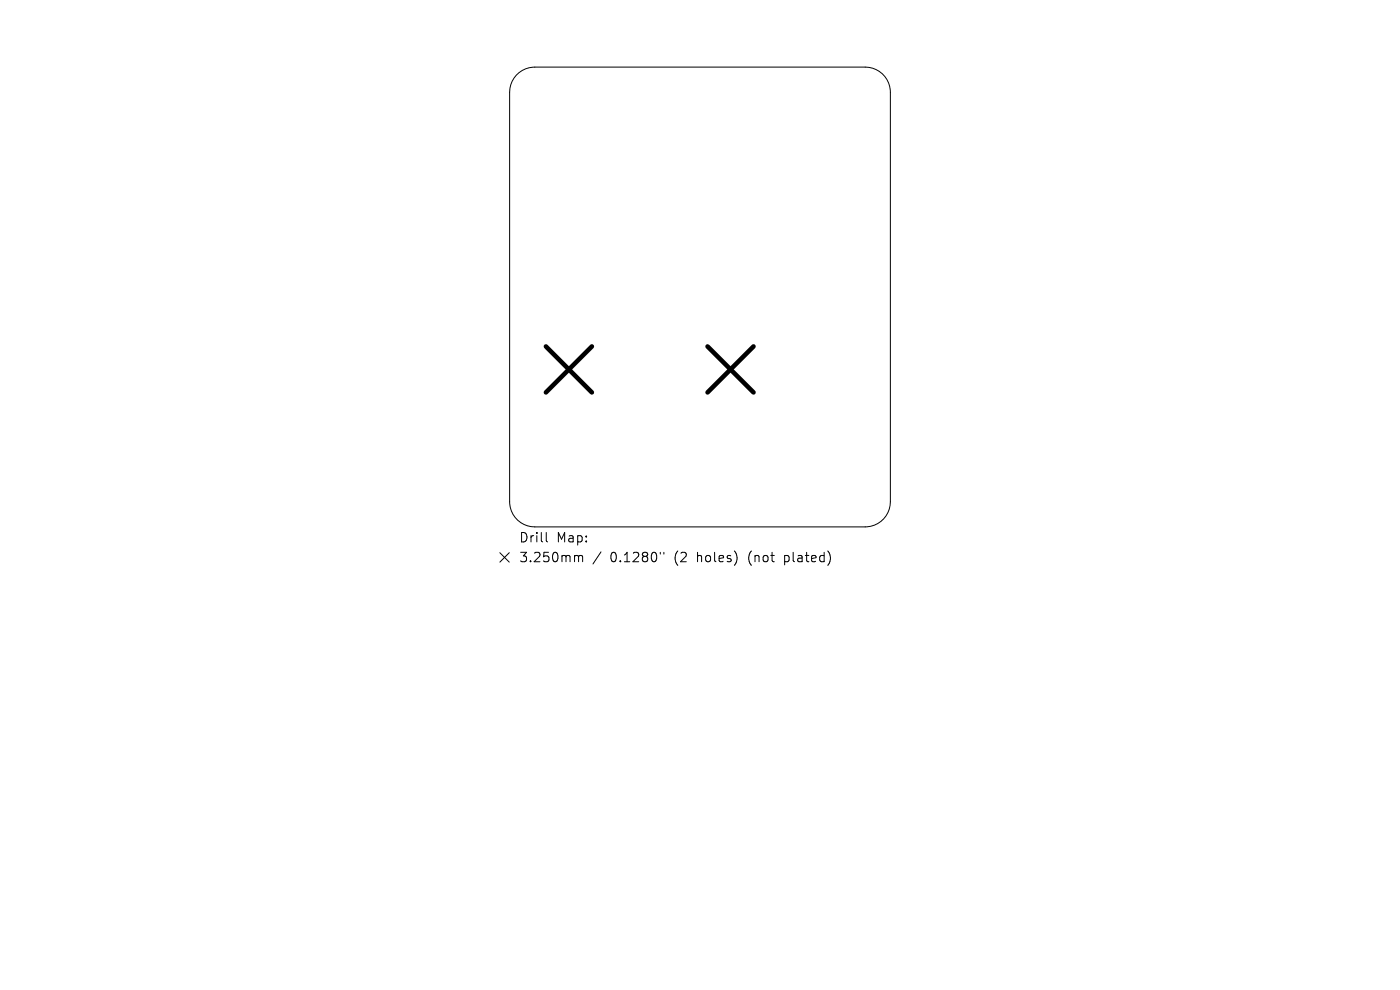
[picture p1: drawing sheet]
<svg xmlns="http://www.w3.org/2000/svg" width="297mm" height="210mm" viewBox="0 0 297 210" stroke-linecap="round" stroke-linejoin="round" font-family="sans-serif">
<defs><g id="words">
<g font-size="2.8">
<text x="110" y="115.3">Drill</text>
<text x="110" y="119.5">3.250mm</text>
<text x="117.9" y="115.3">Map:</text>
<text x="129.3" y="119.5">0.1280&quot;</text>
<text x="142.9" y="119.5">(2</text>
<text x="147.8" y="119.5">holes)</text>
<text x="158.7" y="119.5">(not</text>
<text x="166.4" y="119.5">plated)</text>
</g>
</g></defs>
<path d="M109.5 15.9a5.3 5.3 0 0 1 3.9-1.7h70.2a5.3 5.3 0 0 1 5.3 5.4v86.8a5.3 5.3 0 0 1-5.3 5.4h-70.2a5.3 5.3 0 0 1-5.3-5.4v-86.8a5.3 5.3 0 0 1 1.4-3.7zM106 117.2l2 2M108 117.2l-2 2M115.9 113v1.7l.3 .3M122.2 117.8l.4 .1 .1 .2M122.7 118.1l.3-.3 .5 .1 .1 1.3M122.7 118.1v1.1M127.5 117.1l-1.7 2.5M140.1 117.2v.3M140.8 117.2v.3M156.1 117.3l.3 .9-.3 1.3M175.7 117a2.35 2.35 0 0 1 0 2.8" fill="none" stroke="#000" stroke-width=".21"/>
<path d="M115.8 73.5l9.8 9.7M125.6 73.5l-9.8 9.7M150.1 73.5l9.8 9.7M159.9 73.5l-9.8 9.7" fill="none" stroke="#000" stroke-width=".97"/>
<use href="#words"/>
</svg>
